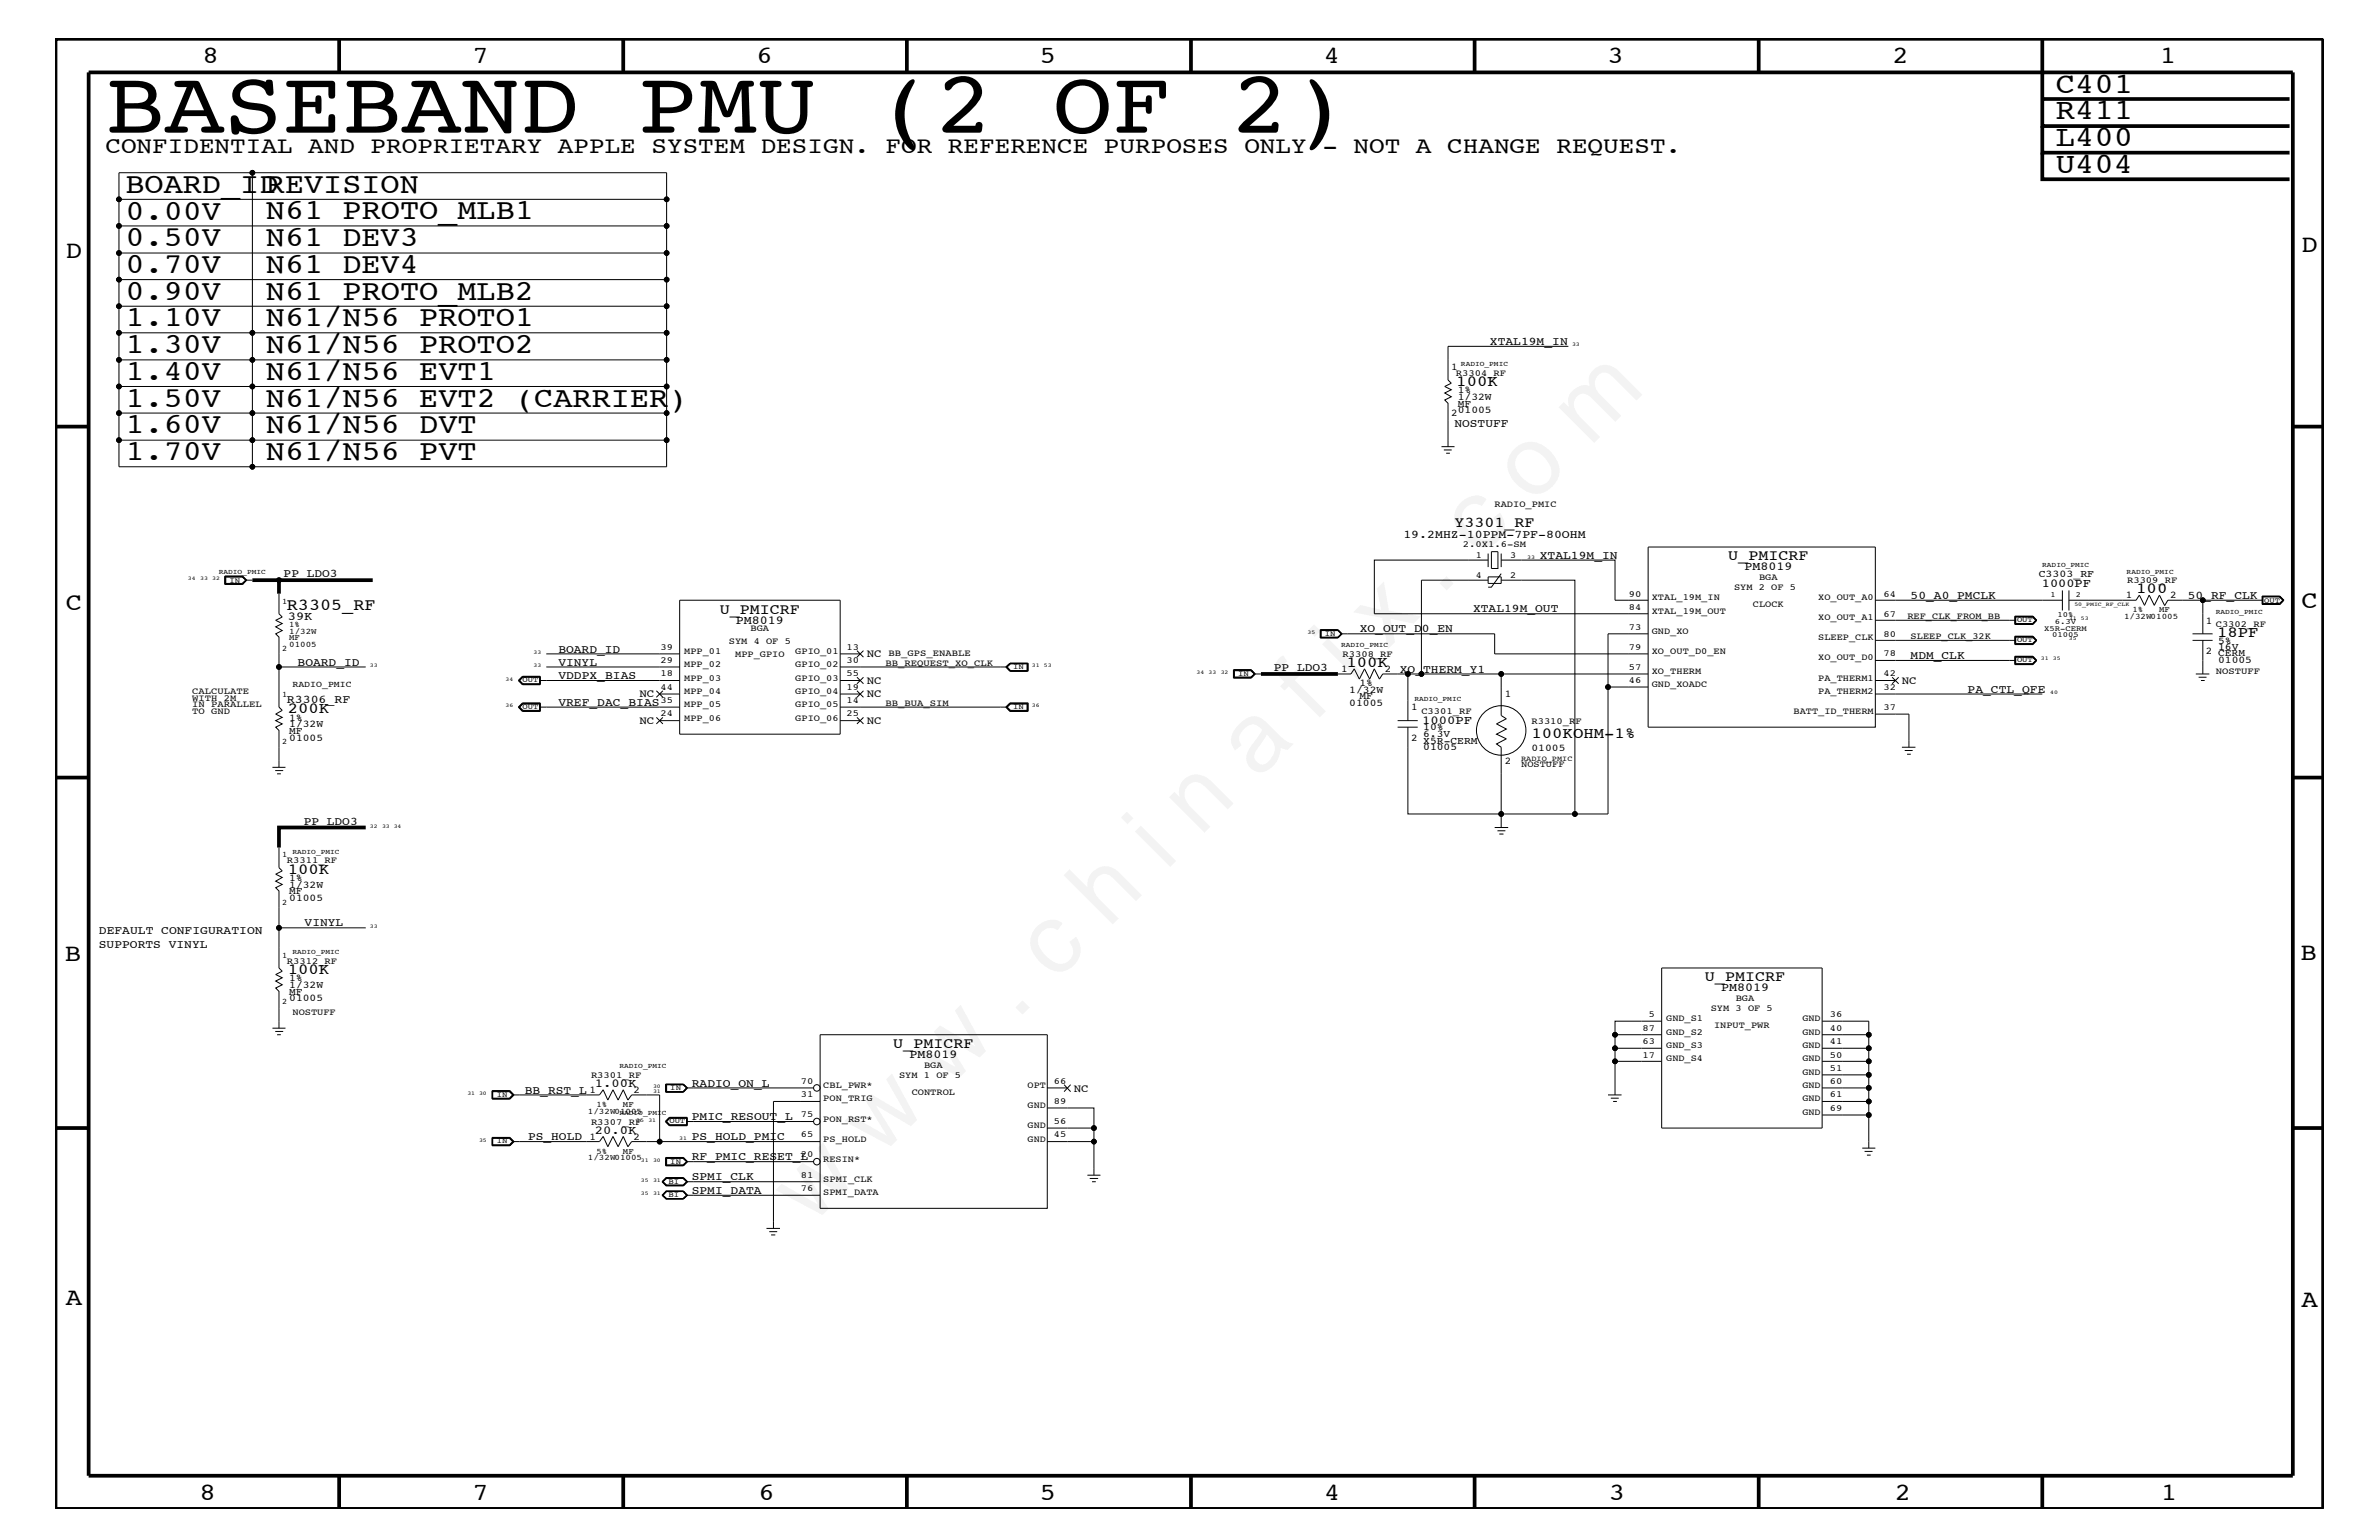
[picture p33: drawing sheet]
<svg xmlns="http://www.w3.org/2000/svg" width="432mm" height="279mm" viewBox="0 0 432 279" stroke-linecap="round" stroke-linejoin="round" font-family="sans-serif">
<defs><g id="words">
<text font-size="17.6" x="147.1" y="222.6" transform="rotate(-45 147.1 222.6)">w w w . c h i n a f i x . c o m</text>
<text font-size="16.3" x="19.1" y="24.1">BASEBAND PMU (2 OF 2)</text>
<g font-size="5.3">
<text x="373.1" y="16.8">C401</text>
<text x="373.1" y="21.6">R411</text>
<text x="373.1" y="26.5">L400</text>
<text x="373.1" y="31.4">U404</text>
</g>
<g font-size="5.2">
<text x="22.8" y="35">BOARD_IDREVISION</text>
<text x="22.8" y="39.8">0.00V</text>
<text x="48.3" y="39.8">N61 PROTO_MLB1</text>
<text x="22.8" y="44.7">0.50V</text>
<text x="48.3" y="44.7">N61 DEV3</text>
<text x="22.8" y="49.6">0.70V</text>
<text x="48.3" y="49.6">N61 DEV4</text>
<text x="22.8" y="59.2">1.10V</text>
<text x="22.8" y="54.4">0.90V</text>
<text x="48.3" y="54.4">N61 PROTO_MLB2</text>
<text x="48.3" y="59.2">N61/N56 PROTO1</text>
<text x="22.8" y="64">1.30V</text>
<text x="48.3" y="64">N61/N56 PROTO2</text>
<text x="22.8" y="68.9">1.40V</text>
<text x="48.3" y="68.9">N61/N56 EVT1</text>
<text x="22.8" y="73.8">1.50V</text>
<text x="48.3" y="73.8">N61/N56 EVT2 (CARRIER)</text>
<text x="22.8" y="83.5">1.70V</text>
<text x="22.8" y="78.6">1.60V</text>
<text x="48.3" y="83.5">N61/N56 PVT</text>
<text x="48.3" y="78.6">N61/N56 DVT</text>
</g>
<g font-size="4.5">
<text x="36.7" y="11.5">8</text>
<text x="85.8" y="11.5">7</text>
<text x="137.3" y="11.5">6</text>
<text x="188.7" y="11.5">5</text>
<text x="240.3" y="11.5">4</text>
<text x="291.8" y="11.5">3</text>
<text x="343.5" y="11.5">2</text>
<text x="392" y="11.5">1</text>
<text x="11.9" y="46.8">D</text>
<text x="417.8" y="45.7">D</text>
<text x="11.9" y="110.6">C</text>
<text x="417.7" y="110.4">C</text>
<text x="11.8" y="174.3">B</text>
<text x="417.6" y="174.2">B</text>
<text x="11.9" y="236.7">A</text>
<text x="417.7" y="237.1">A</text>
<text x="36.2" y="272.1">8</text>
<text x="85.8" y="272.1">7</text>
<text x="137.7" y="272.1">6</text>
<text x="188.7" y="272.1">5</text>
<text x="240.4" y="272.1">4</text>
<text x="292" y="272.1">3</text>
<text x="343.9" y="272.1">2</text>
<text x="392.2" y="272.1">1</text>
</g>
<text font-size="4.2" x="19.1" y="27.7">CONFIDENTIAL AND PROPRIETARY APPLE SYSTEM DESIGN. FOR REFERENCE PURPOSES ONLY - NOT A CHANGE REQUEST.</text>
<text font-size="3" x="52.1" y="110.6">R3305_RF</text>
<g font-size="2.8">
<text x="264.3" y="70">100K</text>
<text x="387.7" y="107.6">100</text>
<text x="402.4" y="115.6">18PF</text>
<text x="244.4" y="120.9">100K</text>
<text x="52.2" y="129.4">200K</text>
<text x="278" y="133.9">100KOHM-1%</text>
<text x="52.2" y="158.5">100K</text>
<text x="52.2" y="176.7">100K</text>
</g>
<g font-size="2.7">
<text x="264" y="95.7">Y3301_RF</text>
<text x="313.7" y="101.6">U_PMICRF</text>
<text x="130.6" y="111.4">U_PMICRF</text>
<text x="309.5" y="178">U_PMICRF</text>
<text x="162.1" y="190.2">U_PMICRF</text>
</g>
<g font-size="2.2">
<text x="316.6" y="103.5">PM8019</text>
<text x="370.6" y="106.5">1000PF</text>
<text x="52.2" y="112.5">39K</text>
<text x="133.6" y="113.1">PM8019</text>
<text x="258.1" y="131.3">1000PF</text>
<text x="312.4" y="179.9">PM8019</text>
<text x="165.1" y="192">PM8019</text>
<text x="108" y="197.3">1.00K</text>
<text x="108" y="205.8">20.0K</text>
</g>
<g font-size="2.1">
<text x="270.4" y="62.6">XTAL19M_IN</text>
<text x="264" y="77.4">NOSTUFF</text>
<text x="254.7" y="97.6">19.2MHZ-10PPM-7PF-80OHM</text>
<text x="279.5" y="101.4">XTAL19M_IN</text>
<text x="51.5" y="104.8">PP_LDO3</text>
<text x="267.4" y="111.1">XTAL19M_OUT</text>
<text x="346.8" y="108.7">50_A0_PMCLK</text>
<text x="397.1" y="108.7">50_RF_CLK</text>
<text x="101.3" y="118.4">BOARD_ID</text>
<text x="246.8" y="114.8">XO_OUT_D0_EN</text>
<text x="346.8" y="119.6">MDM_CLK</text>
<text x="54" y="120.8">BOARD_ID</text>
<text x="101.3" y="120.8">VINYL</text>
<text x="101.3" y="123.2">VDDPX_BIAS</text>
<text x="231.2" y="121.8">PP_LDO3</text>
<text x="254.1" y="122">XO_THERM_Y1</text>
<text x="357.1" y="125.7">PA_CTL_QFE</text>
<text x="52.1" y="127.6">R3306_RF</text>
<text x="101.3" y="128">VREF_DAC_BIAS</text>
<text x="55.1" y="149.6">PP_LDO3</text>
<text x="17.9" y="169.5">DEFAULT CONFIGURATION</text>
<text x="17.9" y="172">SUPPORTS VINYL</text>
<text x="55.3" y="168.1">VINYL</text>
<text x="125.6" y="197.2">RADIO_ON_L</text>
<text x="95.2" y="198.4">BB_RST_L</text>
<text x="125.6" y="203.2">PMIC_RESOUT_L</text>
<text x="95.8" y="206.9">PS_HOLD</text>
<text x="125.6" y="206.9">PS_HOLD_PMIC</text>
<text x="125.6" y="210.5">RF_PMIC_RESET_L</text>
<text x="125.6" y="214.2">SPMI_CLK</text>
<text x="125.6" y="216.6">SPMI_DATA</text>
</g>
<g font-size="2">
<text x="157.3" y="119.2">NC</text>
<text x="157.3" y="124.1">NC</text>
<text x="345.2" y="124.1">NC</text>
<text x="116.1" y="126.5">NC</text>
<text x="116.1" y="131.3">NC</text>
<text x="157.3" y="126.5">NC</text>
<text x="157.3" y="131.3">NC</text>
<text x="194.9" y="198.1">NC</text>
</g>
<g font-size="1.9">
<text x="263.4" y="67.1">1</text>
<text x="264.6" y="71.3">1%</text>
<text x="263.4" y="75.5">2</text>
<text x="264.6" y="75">01005</text>
<text x="264.6" y="72.6">1/32W</text>
<text x="264.6" y="73.8">MF</text>
<text x="370" y="104.7">C3303_RF</text>
<text x="385.8" y="108.6">1</text>
<text x="393.9" y="108.6">2</text>
<text x="400.4" y="113.1">1</text>
<text x="400.4" y="118.6">2 CERM</text>
<text x="402.6" y="117.9">16V</text>
<text x="402.6" y="116.8">5%</text>
<text x="243.4" y="121.9">1</text>
<text x="244.9" y="125.7">1/32W</text>
<text x="246.8" y="124.4">1%</text>
<text x="251.4" y="121.9">2</text>
<text x="402.6" y="120.3">01005</text>
<text x="52.5" y="131.9">1/32W</text>
<text x="52.5" y="130.8">1%</text>
<text x="244.9" y="128">01005</text>
<text x="246.8" y="126.9">MF</text>
<text x="256.1" y="128.9">1</text>
<text x="273.1" y="126.5">1</text>
<text x="52.5" y="134.4">01005</text>
<text x="52.5" y="133.2">MF</text>
<text x="256.1" y="134.4">2</text>
<text x="258.3" y="136.1">01005</text>
<text x="258.3" y="134.9">X5R-CERM</text>
<text x="258.3" y="133.6">6.3V</text>
<text x="258.3" y="132.5">10%</text>
<text x="278" y="136.2">01005</text>
<text x="273.1" y="138.6">2</text>
<text x="52.5" y="161.1">1/32W</text>
<text x="52.5" y="159.9">1%</text>
<text x="52.5" y="163.5">01005</text>
<text x="52.5" y="162.2">MF</text>
<text x="52.5" y="179.3">1/32W</text>
<text x="52.5" y="178">1%</text>
<text x="52.5" y="181.6">01005</text>
<text x="52.5" y="180.5">MF</text>
<text x="107" y="198.2">1</text>
<text x="115" y="198.2">2</text>
<text x="107" y="206.8">1</text>
<text x="115" y="206.8">2</text>
</g>
<g font-size="1.7">
<text x="264.2" y="68.2">R3304_RF</text>
<text x="271.3" y="92">RADIO_PMIC</text>
<text x="265.5" y="99.3">2.0X1.6-SM</text>
<text x="267.8" y="101.3">1</text>
<text x="274.1" y="101.3">3</text>
<text x="267.8" y="104.9">4</text>
<text x="274.1" y="104.9">2</text>
<text x="314.7" y="107.1">SYM 2 OF 5</text>
<text x="319.3" y="105.3">BGA</text>
<text x="386.1" y="105.9">R3309_RF</text>
<text x="295.7" y="108.2">90</text>
<text x="295.7" y="110.6">84</text>
<text x="299.8" y="108.9">XTAL_19M_IN</text>
<text x="299.8" y="111.4">XTAL_19M_OUT</text>
<text x="318.2" y="110.2">CLOCK</text>
<text x="330" y="112.6">XO_OUT_A1</text>
<text x="330" y="108.9">XO_OUT_A0</text>
<text x="341.9" y="111.9">67</text>
<text x="341.9" y="108.2">64</text>
<text x="346.2" y="112.3">REF_CLK_FROM_BB</text>
<text x="402.2" y="113.7">C3302_RF</text>
<text x="119.9" y="117.9">39</text>
<text x="124.2" y="118.6">MPP_01</text>
<text x="132.3" y="116.8">SYM 4 OF 5</text>
<text x="133.4" y="119.2">MPP_GPIO</text>
<text x="136.2" y="114.4">BGA</text>
<text x="144.4" y="118.6">GPIO_01</text>
<text x="153.7" y="117.9">13</text>
<text x="161.3" y="119">BB_GPS_ENABLE</text>
<text x="243.7" y="119.2">R3308_RF</text>
<text x="295.7" y="114.2">73</text>
<text x="295.7" y="117.9">79</text>
<text x="299.8" y="118.6">XO_OUT_D0_EN</text>
<text x="299.8" y="115">GND_XO</text>
<text x="330" y="116.2">SLEEP_CLK</text>
<text x="330" y="119.8">XO_OUT_D0</text>
<text x="341.9" y="115.5">80</text>
<text x="341.9" y="119.1">78</text>
<text x="346.8" y="115.9">SLEEP_CLK_32K</text>
<text x="34.9" y="125.9">CALCULATE</text>
<text x="119.9" y="120.3">29</text>
<text x="119.9" y="122.7">18</text>
<text x="119.9" y="125.2">44</text>
<text x="124.2" y="121">MPP_02</text>
<text x="124.2" y="123.5">MPP_03</text>
<text x="124.2" y="125.9">MPP_04</text>
<text x="144.4" y="121">GPIO_02</text>
<text x="144.4" y="123.5">GPIO_03</text>
<text x="144.4" y="125.9">GPIO_04</text>
<text x="153.7" y="120.3">30</text>
<text x="153.7" y="122.7">55</text>
<text x="153.7" y="125.2">19</text>
<text x="160.7" y="120.8">BB_REQUEST_XO_CLK</text>
<text x="295.7" y="121.5">57</text>
<text x="295.7" y="124">46</text>
<text x="299.8" y="122.3">XO_THERM</text>
<text x="299.8" y="124.7">GND_XOADC</text>
<text x="330" y="125.9">PA_THERM2</text>
<text x="330" y="123.5">PA_THERM1</text>
<text x="341.9" y="125.2">32</text>
<text x="341.9" y="122.7">42</text>
<text x="402.2" y="122.3">NOSTUFF</text>
<text x="34.9" y="129.6">TO GND</text>
<text x="34.9" y="128.3">IN PARALLEL</text>
<text x="34.9" y="127.1">WITH 2M</text>
<text x="119.9" y="127.6">35</text>
<text x="119.9" y="130">24</text>
<text x="124.2" y="128.3">MPP_05</text>
<text x="124.2" y="130.8">MPP_06</text>
<text x="144.4" y="128.3">GPIO_05</text>
<text x="144.4" y="130.8">GPIO_06</text>
<text x="153.7" y="127.6">14</text>
<text x="153.7" y="130">25</text>
<text x="160.7" y="128">BB_BUA_SIM</text>
<text x="258" y="129.6">C3301_RF</text>
<text x="278" y="131.3">R3310_RF</text>
<text x="325.5" y="129.6">BATT_ID_THERM</text>
<text x="341.9" y="128.8">37</text>
<text x="276.1" y="139.2">NOSTUFF</text>
<text x="52.1" y="156.7">R3311_RF</text>
<text x="52.1" y="174.9">R3312_RF</text>
<text x="53.1" y="184.1">NOSTUFF</text>
<text x="299.3" y="184.6">5</text>
<text x="302.4" y="185.3">GND_S1</text>
<text x="310.5" y="183.5">SYM 3 OF 5</text>
<text x="315" y="181.6">BGA</text>
<text x="327.2" y="185.3">GND</text>
<text x="332.1" y="184.6">36</text>
<text x="298.1" y="187">87</text>
<text x="298.1" y="189.4">63</text>
<text x="298.1" y="191.9">17</text>
<text x="302.4" y="187.7">GND_S2</text>
<text x="302.4" y="190.2">GND_S3</text>
<text x="311.1" y="186.5">INPUT_PWR</text>
<text x="327.2" y="187.7">GND</text>
<text x="327.2" y="190.2">GND</text>
<text x="332.1" y="187">40</text>
<text x="332.1" y="189.4">41</text>
<text x="332.1" y="191.9">50</text>
<text x="107.3" y="195.6">R3301_RF</text>
<text x="145.4" y="196.7">70</text>
<text x="149.4" y="197.4">CBL_PWR*</text>
<text x="163.2" y="195.6">SYM 1 OF 5</text>
<text x="167.7" y="193.7">BGA</text>
<text x="186.5" y="197.4">OPT</text>
<text x="191.3" y="196.7">66</text>
<text x="302.4" y="192.6">GND_S4</text>
<text x="327.2" y="192.6">GND</text>
<text x="327.2" y="195">GND</text>
<text x="327.2" y="197.4">GND</text>
<text x="332.1" y="194.3">51</text>
<text x="332.1" y="196.7">60</text>
<text x="145.4" y="202.7">75</text>
<text x="145.4" y="199.1">31</text>
<text x="149.4" y="203.5">PON_RST*</text>
<text x="149.4" y="199.8">PON_TRIG</text>
<text x="165.5" y="198.7">CONTROL</text>
<text x="186.5" y="201">GND</text>
<text x="191.3" y="200.3">89</text>
<text x="191.3" y="204">56</text>
<text x="327.2" y="199.8">GND</text>
<text x="327.2" y="202.3">GND</text>
<text x="332.1" y="199.1">61</text>
<text x="332.1" y="201.5">69</text>
<text x="107.3" y="204.1">R3307_RF</text>
<text x="145.4" y="206.4">65</text>
<text x="149.4" y="207.1">PS_HOLD</text>
<text x="186.5" y="207.1">GND</text>
<text x="186.5" y="204.7">GND</text>
<text x="191.3" y="206.4">45</text>
<text x="145.4" y="213.6">81</text>
<text x="145.4" y="210">20</text>
<text x="149.4" y="214.4">SPMI_CLK</text>
<text x="149.4" y="210.8">RESIN*</text>
<text x="145.4" y="216.1">76</text>
<text x="149.4" y="216.9">SPMI_DATA</text>
</g>
<text font-size="1.6" x="53.1" y="124.7">RADIO_PMIC</text>
<g font-size="1.5">
<text x="51.2" y="109.5">1</text>
<text x="52.5" y="113.7">1%</text>
<text x="385.5" y="112.3">1/32W01005</text>
<text x="387.1" y="111.1">1%</text>
<text x="391.9" y="111.1">MF</text>
<text x="51.2" y="118.1">2</text>
<text x="52.5" y="116.2">MF</text>
<text x="52.5" y="117.4">01005</text>
<text x="52.5" y="115">1/32W</text>
<text x="51.2" y="126.5">1</text>
<text x="51.2" y="135">2</text>
<text x="51.2" y="155.6">1</text>
<text x="51.2" y="164.1">2</text>
<text x="51.2" y="173.8">1</text>
<text x="51.2" y="182.2">2</text>
<text x="106.7" y="202">1/32W01005</text>
<text x="108.2" y="200.9">1%</text>
<text x="113.1" y="200.9">MF</text>
<text x="108.2" y="209.3">5%</text>
<text x="113.1" y="209.3">MF</text>
<text x="106.7" y="210.5">1/32W01005</text>
</g>
<g font-size="1.4">
<text x="41.7" y="105.7">IN</text>
<text x="366.1" y="112.9">OUT</text>
<text x="372.2" y="108.3">1</text>
<text x="373" y="113.1">6.3V</text>
<text x="373.5" y="112">10%</text>
<text x="376.8" y="108.3">2</text>
<text x="411" y="109.3">OUT</text>
<text x="240.5" y="115.3">IN</text>
<text x="366.1" y="116.5">OUT</text>
<text x="371" y="114.4">X5R-CERM</text>
<text x="372.5" y="115.6">01005</text>
<text x="94.8" y="123.8">OUT</text>
<text x="183.9" y="121.4">IN</text>
<text x="224.7" y="122.6">IN</text>
<text x="366.1" y="120.2">OUT</text>
<text x="94.8" y="128.7">OUT</text>
<text x="183.9" y="128.7">IN</text>
<text x="276.1" y="138">RADIO_PMIC</text>
<text x="121.7" y="197.8">IN</text>
<text x="90.2" y="199">IN</text>
<text x="121.5" y="203.8">OUT</text>
<text x="90.2" y="207.5">IN</text>
<text x="121.3" y="214.7">BI</text>
<text x="121.7" y="211.1">IN</text>
<text x="121.3" y="217.2">BI</text>
</g>
<g font-size="1.3">
<text x="265.2" y="66.5">RADIO_PMIC</text>
<text x="39.7" y="104.1">RADIO_PMIC</text>
<text x="370.7" y="102.9">RADIO_PMIC</text>
<text x="386" y="104.1">RADIO_PMIC</text>
<text x="402.2" y="111.4">RADIO_PMIC</text>
<text x="243.4" y="117.4">RADIO_PMIC</text>
<text x="256.7" y="127.1">RADIO_PMIC</text>
<text x="53.1" y="155">RADIO_PMIC</text>
<text x="53.1" y="173.2">RADIO_PMIC</text>
<text x="112.4" y="193.7">RADIO_PMIC</text>
<text x="112.4" y="202.3">RADIO_PMIC</text>
</g>
<g font-size="1">
<text x="285.3" y="62.9">33</text>
<text x="277.2" y="101.4">33</text>
<text x="34.1" y="105.3">34</text>
<text x="36.3" y="105.3">33</text>
<text x="38.5" y="105.3">32</text>
<text x="375.5" y="112.6">31</text>
<text x="376.5" y="109.9">50_PMIC_RF_CLK</text>
<text x="377.7" y="112.6">53</text>
<text x="96.9" y="118.6">33</text>
<text x="237.3" y="115">35</text>
<text x="370.4" y="119.8">31</text>
<text x="372.6" y="119.8">35</text>
<text x="375.5" y="116.2">35</text>
<text x="67.1" y="121">33</text>
<text x="91.8" y="123.5">34</text>
<text x="96.9" y="121">33</text>
<text x="187.3" y="121">31</text>
<text x="189.5" y="121">53</text>
<text x="217.2" y="122.3">34</text>
<text x="219.4" y="122.3">33</text>
<text x="221.6" y="122.3">32</text>
<text x="372.1" y="125.9">40</text>
<text x="91.8" y="128.3">36</text>
<text x="187.3" y="128.3">36</text>
<text x="67.1" y="150.1">32</text>
<text x="69.3" y="150.1">33 34</text>
<text x="67.1" y="168.3">33</text>
<text x="118.5" y="197.4">30</text>
<text x="84.8" y="198.7">31 30</text>
<text x="115.5" y="203.5">35</text>
<text x="117.7" y="203.5">31</text>
<text x="118.5" y="198.3">31</text>
<text x="87" y="207.1">35</text>
<text x="123.3" y="206.9">31</text>
<text x="116.3" y="210.8">31</text>
<text x="116.3" y="214.4">35</text>
<text x="118.5" y="210.8">30</text>
<text x="118.5" y="214.4">31</text>
<text x="116.3" y="216.9">35</text>
<text x="118.5" y="216.9">31</text>
</g>
</g></defs>
<g fill="none" stroke="#000" stroke-width=".18">
<path d="M45.8 31.3v29.1h-24.2M121 36.2v4.8h-99.4v4.9M121 36.2h-99.4v4.8M121 36.2v-4.9h-99.4v4.9M21.6 45.9v9.7M21.6 45.9h99.4M121 45.9v4.8h-99.4M121 50.7v4.9h-99.4v4.8M121 41v4.9M121 55.6v4.8M21.6 60.4v4.9h24.2v-4.9h75.2M21.6 70.1v4.8h24.2v-4.8h75.2"/>
<path d="M21.6 65.3v4.8M21.6 79.9h99.4M121 60.4v4.9h-75.2v4.8h-24.2M121 70.1v4.8h-75.2v9.8h-24.2v-9.8M121 65.3v4.8M121 74.9v9.8h-75.2M299.1 99.2h41.3v32.7h-41.3zM40.8 104.5h3.2l.8 .8-.8 .7h-3.2zM40.8 104.6h3.2l.7 .7-.7 .7M40.9 104.7h3.1l.6 .6-.6 .6h-3.1zM41 104.7v1.2h2.9l.7-.6M43.9 104.7l.7 .6"/>
<path d="M44.6 105.3h1.2M50.6 107.7v3.7l.6 .5-1.2 .6 1.2 .6-1.2 .6 1.2 .7-1.2 .6 .6 .6v12.7l.6 .6-1.2 .7 1.2 .6-1.2 .5 1.2 .6-1.2 .6 .6 .6v6.7M99.2 118.6h24.2M152.5 108.9h-29.1v24.3h29.1M249.4 111.4h46.1M276.1 105.3h9.8v42.4M340.4 116.2h25.5M340.4 108.9h33.9M340.4 119.8h25.5M340.4 112.5h25.5M365.7 111.8h3.3l.7 .7-.7 .8h-3.3zM365.7 115.4h3.3l.7 .8-.7 .7h-3.3z"/>
<path d="M365.7 119.1h3.3l.7 .7-.7 .8h-3.3zM365.9 115.6h3l.6 .6-.6 .6h-3zM365.9 111.9h3l.6 .6-.6 .6h-3zM365.9 119.2h3l.6 .6-.6 .6h-3zM368.9 115.5l.8 .7M368.9 119.1l.8 .7M368.9 111.9l.8 .6M368.9 115.5l.7 .7-.7 .7M368.9 119.1l.7 .7-.7 .7M368.9 111.9l.7 .6-.7 .7M368.9 115.5h-3.1v1.4h3.1M368.9 111.9h-3.1v1.3h3.1"/>
<path d="M368.9 119.1h-3.1v1.4h3.1M369.7 116.2l-.8 .7M369.7 119.8l-.8 .7M369.7 112.5l-.8 .7M374.3 107.1v3.7M375.5 108.9h12.2l.6-.9 .9 1.8 .9-1.8 .9 1.8 .9-1.8 1 1.8M375.5 107.1v3.7M398 116.2h3.6M398 115h3.6M399.8 108.9v6.1M399.8 116.2v6.1M410.6 108.1h3.2l.8 .8-.8 .8h-3.2z"/>
<path d="M410.7 108.3h3l.7 .6-.7 .6h-3zM410.7 108.9h-17.2l-.6 1M413.8 108.2l.7 .7-.7 .8M413.8 108.2l.6 .7M413.8 108.2h-3.1v1.5M414.4 108.9l-.6 .7h-3.1M49.4 139.2h2.4M50 139.8h1.4M50.6 121h15.8M94.1 123.5l.7-.8h3.3v1.5h-3.3zM94.1 128.3l.7-.8h3.3v1.6h-3.3zM94.2 128.3l.6-.6h3.2v1.3h-3.2z"/>
<path d="M94.8 122.8h3.2M94.8 122.8l-.6 .7 .6 .6M94.8 124.1h3.3M94.9 127.7l-.6 .6 .6 .6h3.1M98 122.9h-3.1l-.6 .6 .6 .6h3.1M98 123.5h25.4M98 128.3h25.4M98 122.8v1.3M98 127.6h-3.2l-.6 .7 .6 .8M99.2 121h24.2M119.1 125.3l1.2 1.2M119.1 130.2l1.2 1.1"/>
<path d="M119.7 125.9h3.7M119.7 130.7h3.7M120.3 125.3l-1.2 1.2M120.3 130.2l-1.2 1.1M340.4 129.6h6.1v6M340.4 123.5h3.6M340.4 125.9h30.3M343.4 122.9l1.2 1.2M344.6 122.9l-1.2 1.2M345.2 135.6h2.5M345.7 136.2h1.5M346.1 136.8h.7"/>
<path d="M398.6 122.3h2.4M399.1 122.9h1.4M399.5 123.5h.7M50.3 140.4h.7M50.6 153.8v3.6l.6 .6-1.2 .6 1.2 .6-1.2 .7 1.2 .6-1.2 .6 .6 .5v6.7M66.4 168.3h-15.8v7.3l.6 .6-1.2 .6 1.2 .6-1.2 .6 1.2 .7-1.2 .6 .6 .6v6.6M301.6 175.6h29.1v29.1h-29.1zM49.4 186.5h2.4M50 187.1h1.4M50.3 187.7h.7M89.3 197.9h3.2l.8 .8-.8 .7h-3.2zM89.4 198.1h3.1l.6 .6"/>
<path d="M92.5 199.3l.6-.6-.6-.7h-3.1v1.3M92.5 197.9l.7 .8-.7 .6h-3.2M93.1 198.7h15.7l.7-1 .8 1.9 1-1.9 .9 1.9 .9-1.9 .9 1.9 .6-.9h5.1v8.4M93.1 198.7l-.6 .5h-3.1M120.9 196.8h3.1l.6 .6-.6 .7h-3.1zM121 196.8v1.3M124 196.8l.6 .6M124 196.7h-3.2v1.4h3.2M124 196.7l.7 .7-.7 .7M124 196.7l.8 .7-.8 .7M124.6 197.4l-.6 .7M124.6 197.4h20.6"/>
<path d="M148.9 187.7h41.2v31.5h-41.2zM330.7 197.4h8.5v2.4h-8.5M330.7 192.6h8.5v2.4h-8.5M330.7 187.7h8.5v2.5h-8.5M330.7 185.3h8.5v2.4M339.2 190.2v2.4M339.2 195v2.4M339.2 199.8v8.5M89.3 206.4h3.2l.8 .7-.8 .8h-3.2zM89.3 206.4h3.2l.7 .7-.7 .7h-3.2M89.4 206.4v1.4M89.4 206.5h3.1l.6 .6"/>
<path d="M92.5 206.4l.6 .7-.6 .7M93.1 207.1h15.7l.7-.9 .8 1.8 1-1.8 .9 1.8 .9-1.8 .9 1.8 .6-.9h30.6M93.1 207.1l-.6 .6h-3.1M120.3 214.4l.6 .7h3.1M120.3 214.4l.7-.6h3l.6 .6-.6 .6h-3zM120.3 216.9l.7-.7h3l.6 .7-.6 .5h-3zM120.7 203.5l.8-.8h3.2v1.5h-3.2zM120.8 210h3.2l.8 .8-.8 .7h-3.2zM120.8 210.1h3.2M120.8 211.4h3.2M120.9 210.1v1.3M120.9 216.2h3.1l.6 .7-.6 .5h-3.1l-.6-.5z"/>
<path d="M120.9 213.6h3.1l.8 .8-.8 .8h-3.1l-.8-.8zM121 210.2h3l.6 .6-.6 .6h-3zM121.5 202.8h3.2M121.5 202.8l-.6 .7 .6 .7M121.5 202.8l-.7 .7 .7 .7M121.5 204.2h3.2M124 213.7l.7 .7-.7 .7M124 213.7l.6 .7-.6 .7M124 216.1l.8 .8-.8 .6M124 216.1l.7 .8-.7 .6M124 213.7h-3.1l-.6 .7M124 216.1h-3.1l-.8 .8 .8 .6h3.1"/>
<path d="M124 213.7h-3.1l-.7 .7 .7 .7h3.1M124 216.1h-3.1l-.7 .8 .7 .6h3.1M124 210.1l.7 .7-.7 .6M124 210.1l.6 .7M124.6 210.8l-.6 .6M124.6 202.9h-3l-.6 .6 .6 .6h3M124.6 203.5h20.6M124.6 210.8h20.6M124.6 214.4h20.6M124.6 216.9h20.6M124.6 202.8v1.4M330.7 202.3h8.5"/>
<path d="M338 208.3h2.4M338.4 208.9h1.5M338.9 209.6h.6"/>
<circle cx="21.6" cy="36.2" r=".42"/>
<circle cx="45.8" cy="31.3" r=".42"/>
<circle cx="121" cy="36.2" r=".42"/>
<circle cx="21.6" cy="41" r=".42"/>
<circle cx="21.6" cy="50.7" r=".42"/>
<circle cx="21.6" cy="45.9" r=".42"/>
<circle cx="21.6" cy="55.6" r=".42"/>
<circle cx="121" cy="45.9" r=".42"/>
<circle cx="121" cy="41" r=".42"/>
<circle cx="121" cy="50.7" r=".42"/>
<circle cx="121" cy="55.6" r=".42"/>
<circle cx="21.6" cy="65.3" r=".42"/>
<circle cx="21.6" cy="79.9" r=".42"/>
<circle cx="21.6" cy="60.4" r=".42"/>
<circle cx="21.6" cy="70.1" r=".42"/>
<circle cx="21.6" cy="74.9" r=".42"/>
<circle cx="45.8" cy="74.9" r=".42"/>
<circle cx="45.8" cy="70.1" r=".42"/>
<circle cx="45.8" cy="60.4" r=".42"/>
<circle cx="45.8" cy="79.9" r=".42"/>
<circle cx="45.8" cy="65.3" r=".42"/>
<circle cx="121" cy="70.1" r=".42"/>
<circle cx="121" cy="79.9" r=".42"/>
<circle cx="121" cy="60.4" r=".42"/>
<circle cx="121" cy="65.3" r=".42"/>
<circle cx="121" cy="74.9" r=".42"/>
<circle cx="45.8" cy="84.7" r=".42"/>
<circle cx="50.6" cy="105.3" r=".42"/>
<circle cx="399.8" cy="108.9" r=".42"/>
<circle cx="50.6" cy="121" r=".42"/>
<circle cx="50.6" cy="168.3" r=".42"/>
<circle cx="339.2" cy="192.6" r=".42"/>
<circle cx="339.2" cy="195" r=".42"/>
<circle cx="339.2" cy="199.8" r=".42"/>
<circle cx="339.2" cy="190.2" r=".42"/>
<circle cx="339.2" cy="197.4" r=".42"/>
<circle cx="339.2" cy="187.7" r=".42"/>
<circle cx="119.7" cy="207.1" r=".42"/>
<circle cx="339.2" cy="202.3" r=".42"/>
</g>
<g fill="none" stroke="#000" stroke-width=".68" stroke-linecap="butt">
<path d="M10.1 7h411.6v266.8h-411.6zM16.1 13.1h400.1v254.6h-400.1zM61.6 7v6.1M113.1 7v6.1M164.6 7v6.1M216.2 7v6.1M267.6 7v6.1M319.2 7v6.1M370.7 7v15.9h44.9M370.7 18h44.9M370.7 22.9v4.8h44.9M370.7 27.7v4.8h44.9"/>
<path d="M10.1 77.4h6M416.2 77.4h5.5M45.8 105.3h4.8v2.4M50.6 105.3h17.1M10.1 141.1h6M66.4 150.1h-15.8v3.7M416.2 141.1h5.5M10.1 204.7h6M416.2 204.7h5.5M61.6 267.7v6.1M113.1 267.7v6.1M164.6 267.7v6.1"/>
<path d="M216.2 268v5.8M267.6 267.7v6.1M319.2 267.7v6.1M370.7 267.7v6.1"/>
</g>
<g fill="#000">
<circle cx="21.6" cy="36.2" r=".42"/>
<circle cx="45.8" cy="31.4" r=".42"/>
<circle cx="121" cy="36.2" r=".42"/>
<circle cx="21.6" cy="45.9" r=".42"/>
<circle cx="21.6" cy="41" r=".42"/>
<circle cx="21.6" cy="50.7" r=".42"/>
<circle cx="21.6" cy="55.6" r=".42"/>
<circle cx="121" cy="45.9" r=".42"/>
<circle cx="121" cy="50.7" r=".42"/>
<circle cx="121" cy="55.6" r=".42"/>
<circle cx="121" cy="41" r=".42"/>
<circle cx="21.6" cy="70.1" r=".42"/>
<circle cx="21.6" cy="65.3" r=".42"/>
<circle cx="21.6" cy="79.9" r=".42"/>
<circle cx="21.6" cy="75" r=".42"/>
<circle cx="21.6" cy="60.4" r=".42"/>
<circle cx="45.8" cy="75" r=".42"/>
<circle cx="45.8" cy="60.4" r=".42"/>
<circle cx="45.8" cy="79.9" r=".42"/>
<circle cx="45.8" cy="70.1" r=".42"/>
<circle cx="45.8" cy="65.3" r=".42"/>
<circle cx="121" cy="79.9" r=".42"/>
<circle cx="121" cy="70.1" r=".42"/>
<circle cx="121" cy="65.3" r=".42"/>
<circle cx="121" cy="75" r=".42"/>
<circle cx="121" cy="60.4" r=".42"/>
<circle cx="45.8" cy="84.7" r=".42"/>
<circle cx="50.6" cy="105.3" r=".42"/>
<circle cx="399.8" cy="108.9" r=".42"/>
<circle cx="50.6" cy="121" r=".42"/>
<circle cx="50.6" cy="168.3" r=".42"/>
<circle cx="339.2" cy="199.8" r=".42"/>
<circle cx="339.2" cy="190.2" r=".42"/>
<circle cx="339.2" cy="197.4" r=".42"/>
<circle cx="339.2" cy="192.6" r=".42"/>
<circle cx="339.2" cy="187.7" r=".42"/>
<circle cx="339.2" cy="195" r=".42"/>
<circle cx="119.7" cy="207.1" r=".42"/>
<circle cx="339.2" cy="202.3" r=".42"/>
</g>
<use href="#words"/>
</svg>
